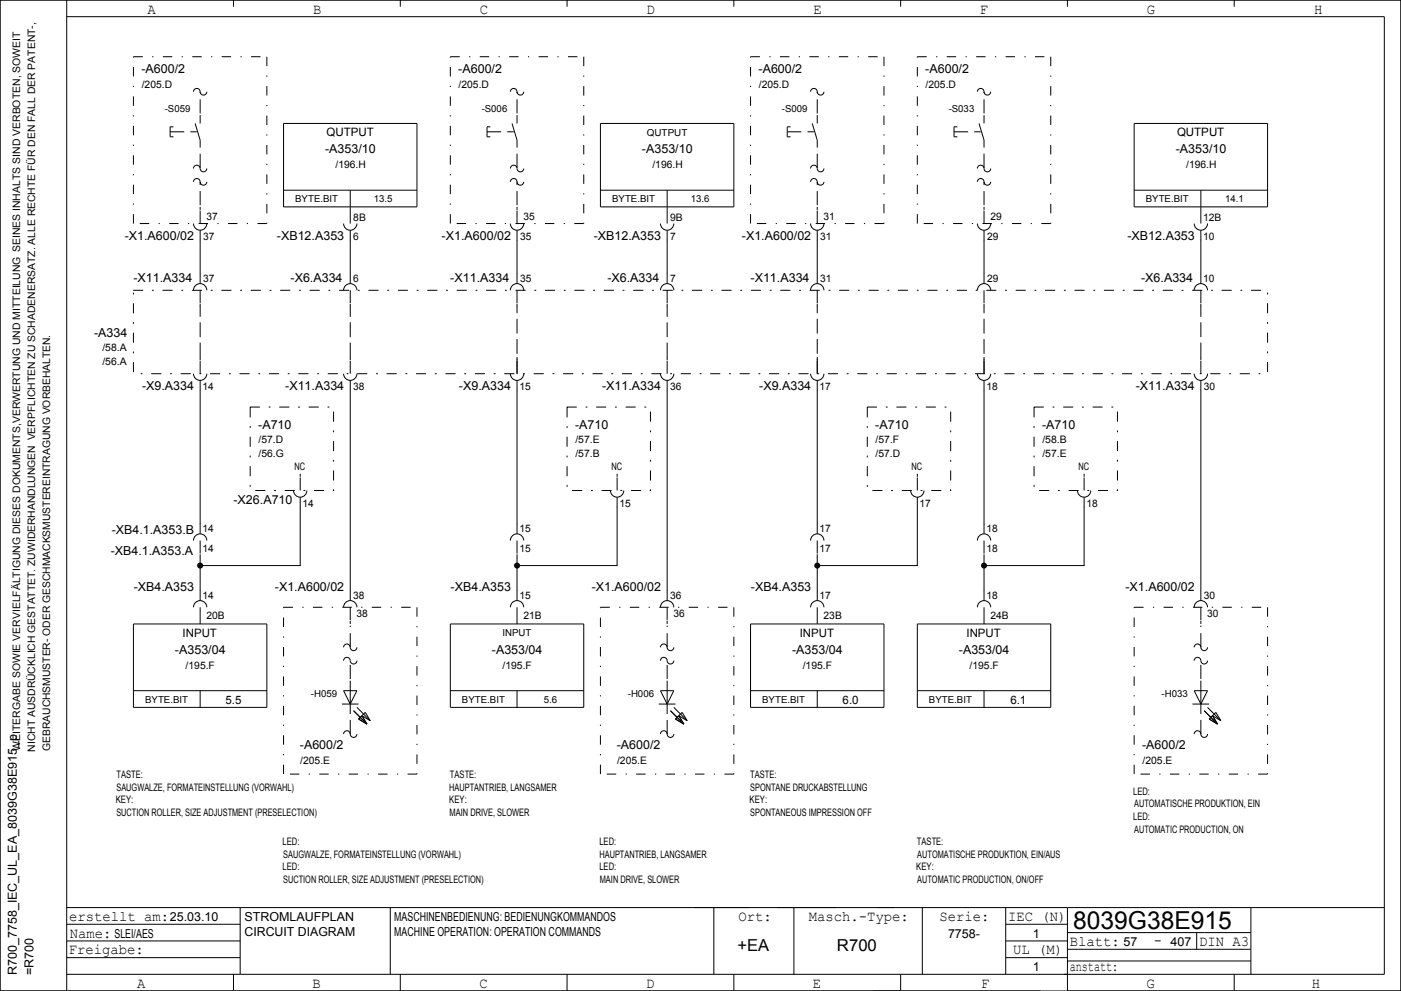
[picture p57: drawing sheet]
<svg xmlns="http://www.w3.org/2000/svg" width="420mm" height="297mm" viewBox="0 0 420 297" stroke-linecap="round" stroke-linejoin="round" font-family="sans-serif">
<defs><g id="words">
<text font-size="7.4" x="321.7" y="278.5">8039G38E915</text>
<g font-size="4.9">
<text x="221" y="285">+EA</text>
<text x="250.9" y="285">R700</text>
</g>
<g font-size="4.4">
<text x="44.3" y="4.2">A</text>
<text x="93.8" y="4.2">B</text>
<text x="143.9" y="4.2">C</text>
<text x="193.9" y="4.2">D</text>
<text x="243.8" y="4.2">E</text>
<text x="293.8" y="4.2">F</text>
<text x="343.8" y="4.2">G</text>
<text x="394" y="4.2">H</text>
<text x="20.7" y="276">erstellt am:</text>
<text x="221.4" y="276">Ort:</text>
<text x="242.5" y="276">Masch.­Type:</text>
<text x="281.6" y="276">Serie:</text>
<text x="302.2" y="276">IEC (N)</text>
<text x="20.9" y="281">Name:</text>
<text x="20.6" y="286">Freigabe:</text>
<text x="303.7" y="286">UL (M)</text>
<text x="320.7" y="283.5">Blatt:</text>
<text x="346" y="283.2">­</text>
<text x="359.5" y="283.5">DIN A3</text>
<text x="320.7" y="291">anstatt:</text>
<text x="41.1" y="296">A</text>
<text x="93.7" y="296">B</text>
<text x="143.7" y="296">C</text>
<text x="193.7" y="296">D</text>
<text x="243.7" y="296">E</text>
<text x="294.1" y="296">F</text>
<text x="343.7" y="296">G</text>
<text x="393.3" y="296">H</text>
</g>
<g font-size="3.7">
<text x="42.4" y="22">­A600/2</text>
<text x="137.4" y="22">­A600/2</text>
<text x="227.4" y="22">­A600/2</text>
<text x="277.4" y="22">­A600/2</text>
<text x="97.4" y="46">­A353/10</text>
<text x="192.5" y="46">­A353/10</text>
<text x="352.5" y="46">­A353/10</text>
<text x="37.4" y="72">­X1.A600/02</text>
<text x="83" y="72">­XB12.A353</text>
<text x="132.4" y="72">­X1.A600/02</text>
<text x="178" y="72">­XB12.A353</text>
<text x="222.4" y="72">­X1.A600/02</text>
<text x="338" y="72">­XB12.A353</text>
<text x="40" y="84.5">­X11.A334</text>
<text x="87.1" y="84.5">­X6.A334</text>
<text x="135" y="84.5">­X11.A334</text>
<text x="182.1" y="84.5">­X6.A334</text>
<text x="225" y="84.5">­X11.A334</text>
<text x="342.1" y="84.5">­X6.A334</text>
<text x="28.2" y="101">­A334</text>
<text x="42.6" y="117">­X9.A334</text>
<text x="85.5" y="117">­X11.A334</text>
<text x="137.6" y="117">­X9.A334</text>
<text x="180.5" y="117">­X11.A334</text>
<text x="227.6" y="117">­X9.A334</text>
<text x="340.5" y="117">­X11.A334</text>
<text x="77.4" y="128.5">­A710</text>
<text x="172.4" y="128.5">­A710</text>
<text x="262.4" y="128.5">­A710</text>
<text x="312.4" y="128.5">­A710</text>
<text x="70" y="151">­X26.A710</text>
<text x="33.5" y="160">­XB4.1.A353.B</text>
<text x="33.2" y="166.3">­XB4.1.A353.A</text>
<text x="40.1" y="177">­XB4.A353</text>
<text x="82.4" y="177">­X1.A600/02</text>
<text x="135.1" y="177">­XB4.A353</text>
<text x="177.4" y="177">­X1.A600/02</text>
<text x="225.1" y="177">­XB4.A353</text>
<text x="337.4" y="177">­X1.A600/02</text>
<text x="52.5" y="196">­A353/04</text>
<text x="147.5" y="196">­A353/04</text>
<text x="237.4" y="196">­A353/04</text>
<text x="287.5" y="196">­A353/04</text>
<text x="89.9" y="224.5">­A600/2</text>
<text x="184.9" y="224.5">­A600/2</text>
<text x="342.4" y="224.5">­A600/2</text>
<text x="50.9" y="276">25.03.10</text>
<text x="73.3" y="276">STROMLAUFPLAN</text>
<text x="118.2" y="276">MASCHINENBEDIENUNG: BEDIENUNGKOMMANDOS</text>
<text x="34.3" y="281">SLEI/AES</text>
<text x="73.3" y="280.5">CIRCUIT DIAGRAM</text>
<text x="118.2" y="280.5">MACHINE OPERATION: OPERATION COMMANDS</text>
<text x="284.2" y="281">7758­</text>
<text x="309.6" y="281">1</text>
<text x="336.8" y="283.5">57</text>
<text x="350.9" y="283.5">407</text>
<text x="5" y="292.3" transform="rotate(-90 5 292.3)">R700_7758_IEC_UL_EA_8039G38E915_p</text>
<text x="10" y="292.2" transform="rotate(-90 10 292.2)">=R700</text>
<text x="309.6" y="291">1</text>
</g>
<g font-size="3.5">
<text x="97.9" y="40.9">QUTPUT</text>
<text x="352.8" y="40.9">QUTPUT</text>
<text x="54.8" y="190.9">INPUT</text>
<text x="239.8" y="190.9">INPUT</text>
<text x="289.8" y="190.9">INPUT</text>
<text x="67.6" y="210.9">5.5</text>
<text x="252.6" y="210.9">6.0</text>
<text x="302.9" y="210.9">6.1</text>
</g>
<g font-size="3.1">
<text x="42.5" y="26.4">/205.D</text>
<text x="137.5" y="26.4">/205.D</text>
<text x="227.5" y="26.4">/205.D</text>
<text x="277.5" y="26.4">/205.D</text>
<text x="100.6" y="50.4">/196.H</text>
<text x="195.6" y="50.4">/196.H</text>
<text x="355.6" y="50.4">/196.H</text>
<text x="60.9" y="72">37</text>
<text x="61.9" y="66">37</text>
<text x="105.9" y="66.3">8B</text>
<text x="105.9" y="72">6</text>
<text x="155.9" y="72">35</text>
<text x="156.9" y="66">35</text>
<text x="200.9" y="66.3">9B</text>
<text x="200.9" y="72">7</text>
<text x="245.9" y="72">31</text>
<text x="246.9" y="66">31</text>
<text x="295.9" y="72">29</text>
<text x="296.9" y="66">29</text>
<text x="360.7" y="66.3">12B</text>
<text x="360.7" y="72">10</text>
<text x="60.9" y="84.5">37</text>
<text x="105.9" y="84.5">6</text>
<text x="155.9" y="84.5">35</text>
<text x="200.9" y="84.5">7</text>
<text x="245.9" y="84.5">31</text>
<text x="295.9" y="84.5">29</text>
<text x="360.7" y="84.5">10</text>
<text x="30.7" y="105.1">/58.A</text>
<text x="30.7" y="109.5">/56.A</text>
<text x="60.7" y="117">14</text>
<text x="105.9" y="117">38</text>
<text x="155.7" y="117">15</text>
<text x="200.9" y="117">36</text>
<text x="245.7" y="117">17</text>
<text x="295.7" y="117">18</text>
<text x="360.9" y="117">30</text>
<text x="77.5" y="132.6">/57.D</text>
<text x="77.5" y="137">/56.G</text>
<text x="172.5" y="132.6">/57.E</text>
<text x="172.5" y="137">/57.B</text>
<text x="262.5" y="132.6">/57.F</text>
<text x="262.5" y="137">/57.D</text>
<text x="312.5" y="132.6">/58.B</text>
<text x="312.5" y="137">/57.E</text>
<text x="88.3" y="140.8">NC</text>
<text x="183.3" y="140.8">NC</text>
<text x="273.3" y="140.8">NC</text>
<text x="323.3" y="140.8">NC</text>
<text x="90.7" y="152">14</text>
<text x="185.7" y="152">15</text>
<text x="275.7" y="152">17</text>
<text x="325.7" y="152">18</text>
<text x="60.7" y="159.5">14</text>
<text x="155.7" y="159.5">15</text>
<text x="245.7" y="159.5">17</text>
<text x="295.7" y="159.5">18</text>
<text x="60.7" y="165.5">14</text>
<text x="155.7" y="165.5">15</text>
<text x="245.7" y="165.5">17</text>
<text x="295.7" y="165.5">18</text>
<text x="60.7" y="179.5">14</text>
<text x="105.9" y="179.5">38</text>
<text x="155.7" y="179.5">15</text>
<text x="200.9" y="179.5">36</text>
<text x="245.7" y="179.5">17</text>
<text x="295.7" y="179.5">18</text>
<text x="360.9" y="179.5">30</text>
<text x="61.9" y="185.5">20B</text>
<text x="106.9" y="185">38</text>
<text x="156.9" y="185.5">21B</text>
<text x="201.9" y="185">36</text>
<text x="246.9" y="185.5">23B</text>
<text x="296.9" y="185.5">24B</text>
<text x="361.9" y="185">30</text>
<text x="55.6" y="200.4">/195.F</text>
<text x="150.7" y="200.4">/195.F</text>
<text x="240.6" y="200.4">/195.F</text>
<text x="290.7" y="200.4">/195.F</text>
<text x="6" y="225" transform="rotate(-90 6 225)">WEITERGABE SOWIE VERVIELFÄLTIGUNG DIESES DOKUMENTS,VERWERTUNG UND MITTEILUNG SEINES INHALTS SIND VERBOTEN, SOWEIT</text>
<text x="10.5" y="225.3" transform="rotate(-90 10.5 225.3)">NICHT AUSDRÜCKLICH GESTATTET. ZUWIDERHANDLUNGEN VERPFLICHTEN ZU SCHADENERSATZ. ALLE RECHTE FÜR DEN FALL DER PATENT­,</text>
<text x="15" y="225.1" transform="rotate(-90 15 225.1)">GEBRAUCHSMUSTER­ ODER GESCHMACKSMUSTEREINTRAGUNG VORBEHALTEN.</text>
<text x="34.9" y="233.2">TASTE:</text>
<text x="90" y="228.9">/205.E</text>
<text x="134.9" y="233.2">TASTE:</text>
<text x="185" y="228.9">/205.E</text>
<text x="224.9" y="233.2">TASTE:</text>
<text x="342.5" y="228.9">/205.E</text>
<text x="34.9" y="237">SAUGWALZE, FORMATEINSTELLUNG (VORWAHL)</text>
<text x="134.7" y="237">HAUPTANTRIEB, LANGSAMER</text>
<text x="224.9" y="237">SPONTANE DRUCKABSTELLUNG</text>
<text x="339.7" y="238.3">LED:</text>
<text x="34.7" y="240.8">KEY:</text>
<text x="34.9" y="244.5">SUCTION ROLLER, SIZE ADJUSTMENT (PRESELECTION)</text>
<text x="134.7" y="240.8">KEY:</text>
<text x="134.8" y="244.5">MAIN DRIVE, SLOWER</text>
<text x="224.7" y="240.8">KEY:</text>
<text x="224.9" y="244.5">SPONTANEOUS IMPRESSION OFF</text>
<text x="339.7" y="245.8">LED:</text>
<text x="340" y="242">AUTOMATISCHE PRODUKTION, EIN</text>
<text x="340" y="249.5">AUTOMATIC PRODUCTION, ON</text>
<text x="84.7" y="253.3">LED:</text>
<text x="84.9" y="257">SAUGWALZE, FORMATEINSTELLUNG (VORWAHL)</text>
<text x="179.7" y="253.3">LED:</text>
<text x="179.7" y="257">HAUPTANTRIEB, LANGSAMER</text>
<text x="274.9" y="253.3">TASTE:</text>
<text x="275" y="257">AUTOMATISCHE PRODUKTION, EIN/AUS</text>
<text x="84.7" y="260.8">LED:</text>
<text x="179.7" y="260.8">LED:</text>
<text x="274.7" y="260.8">KEY:</text>
<text x="84.9" y="264.5">SUCTION ROLLER, SIZE ADJUSTMENT (PRESELECTION)</text>
<text x="179.8" y="264.5">MAIN DRIVE, SLOWER</text>
<text x="275" y="264.5">AUTOMATIC PRODUCTION, ON/OFF</text>
</g>
<g font-size="2.9">
<text x="49.4" y="33.5">­S059</text>
<text x="144.4" y="33.5">­S006</text>
<text x="234.4" y="33.5">­S009</text>
<text x="284.4" y="33.5">­S033</text>
<text x="193.9" y="40.7">QUTPUT</text>
<text x="88.5" y="60.7">BYTE.BIT</text>
<text x="112.1" y="60.7">13.5</text>
<text x="183.5" y="60.7">BYTE.BIT</text>
<text x="207.1" y="60.7">13.6</text>
<text x="343.5" y="60.7">BYTE.BIT</text>
<text x="367.3" y="60.7">14.1</text>
<text x="150.6" y="190.7">INPUT</text>
<text x="93.2" y="209">­H059</text>
<text x="188.2" y="209">­H006</text>
<text x="348.2" y="209">­H033</text>
<text x="43.5" y="210.7">BYTE.BIT</text>
<text x="138.5" y="210.7">BYTE.BIT</text>
<text x="163" y="210.7">5.6</text>
<text x="228.5" y="210.7">BYTE.BIT</text>
<text x="278.5" y="210.7">BYTE.BIT</text>
</g>
</g></defs>
<path d="M40 87h340v25h-340zM75 122h25v25h-25zM170 122h25v25h-25zM260 122h25v25h-25zM310 122h25v25h-25z" fill="none" stroke="#000" stroke-width=".3" stroke-dasharray="2.8 2.8 .4 2.8"/>
<path d="M60 107v-15M105 107v-15M155 112v-20M200 107v-15M245 112v-20M295 112v-20M360 107v-15" fill="none" stroke="#000" stroke-width=".3" stroke-dasharray="4.2 1.8"/>
<g fill="none" stroke="#000" stroke-width=".3">
<path d="M0 0h420v297h-420zM20 0v297M20 5h395v287h-395M70 0v2M120 0v2M170 0v2M220 0v2M270 0v2M320 0v2M370 0v2M52 38h-1v3h1M58 27.5a1.07 1.07 0 0 1 1.3-1 1.07 1.07 0 0 1 .8 1.4 1 1 0 0 0 1.1 .6 1 1 0 0 0 .8-1"/>
<path d="M58.5 37l1.5 5M60 34.5v2.5M85 37h40v25h-40zM147 38h-1v3h1M153 27.5a1.07 1.07 0 0 1 1.3-1 1.07 1.07 0 0 1 .8 1.4 1 1 0 0 0 1.1 .6 1 1 0 0 0 .8-1M153.5 37l1.5 5M155 34.5v2.5M180 37h40v25h-40zM237 38h-1v3h1M243 27.5a1.07 1.07 0 0 1 1.3-1 1.07 1.07 0 0 1 .8 1.4 1 1 0 0 0 1.1 .6 1 1 0 0 0 .8-1M243.5 37l1.5 5M245 34.5v2.5"/>
<path d="M287 38h-1v3h1M293 27.5a1.07 1.07 0 0 1 1.3-1 1.07 1.07 0 0 1 .8 1.4 1 1 0 0 0 1.1 .6 1 1 0 0 0 .8-1M293.5 37l1.5 5M295 34.5v2.5M340 37h40v25h-40zM58 54.5a1.07 1.07 0 0 1 1.3-1 1.07 1.07 0 0 1 .8 1.4 1 1 0 0 0 1.1 .6 1 1 0 0 0 .8-1M58 50.5a1.07 1.07 0 0 1 1.3-1 1.07 1.07 0 0 1 .8 1.4 1 1 0 0 0 1.1 .6 1 1 0 0 0 .8-1M85 57h40M105 57v5M153 54.5a1.07 1.07 0 0 1 1.3-1 1.07 1.07 0 0 1 .8 1.4 1 1 0 0 0 1.1 .6 1 1 0 0 0 .8-1M153 50.5a1.07 1.07 0 0 1 1.3-1 1.07 1.07 0 0 1 .8 1.4 1 1 0 0 0 1.1 .6 1 1 0 0 0 .8-1M180 57h40"/>
<path d="M200 57v5M243 54.5a1.07 1.07 0 0 1 1.3-1 1.07 1.07 0 0 1 .8 1.4 1 1 0 0 0 1.1 .6 1 1 0 0 0 .8-1M243 50.5a1.07 1.07 0 0 1 1.3-1 1.07 1.07 0 0 1 .8 1.4 1 1 0 0 0 1.1 .6 1 1 0 0 0 .8-1M293 54.5a1.07 1.07 0 0 1 1.3-1 1.07 1.07 0 0 1 .8 1.4 1 1 0 0 0 1.1 .6 1 1 0 0 0 .8-1M293 50.5a1.07 1.07 0 0 1 1.3-1 1.07 1.07 0 0 1 .8 1.4 1 1 0 0 0 1.1 .6 1 1 0 0 0 .8-1M340 57h40M360 57v5M58 67a2 2 0 0 0 2 2 2 2 0 0 0 2-2M60 62v.9M60 63.1v3.9M60 69v16M103 67a2 2 0 0 0 2 2 2 2 0 0 0 2-2"/>
<path d="M105 62.1v4.9M105 69v16M153 67a2 2 0 0 0 2 2 2 2 0 0 0 2-2M155 62v.9M155 63.1v3.9M155 69v16M198 67a2 2 0 0 0 2 2 2 2 0 0 0 2-2M200 62.1v4.9M200 69v16M243 67a2 2 0 0 0 2 2 2 2 0 0 0 2-2M245 62v.9M245 63.1v3.9"/>
<path d="M245 69v16M293 67a2 2 0 0 0 2 2 2 2 0 0 0 2-2M295 62v.9M295 63.1v3.9M295 69v16M358 67a2 2 0 0 0 2 2 2 2 0 0 0 2-2M360 62.1v4.9M360 69v16M58 87a2 2 0 0 1 2-2 2 2 0 0 1 2 2M60 87v3.9M60 91.1v.9M103 87a2 2 0 0 1 2-2 2 2 0 0 1 2 2"/>
<path d="M105 87v3.9M105 91.1v.9M153 87a2 2 0 0 1 2-2 2 2 0 0 1 2 2M155 87v3.9M155 91.1v.9M198 87a2 2 0 0 1 2-2 2 2 0 0 1 2 2M200 87v3.9M200 91.1v.9M243 87a2 2 0 0 1 2-2 2 2 0 0 1 2 2M245 87v3.9M245 91.1v.9M293 87a2 2 0 0 1 2-2 2 2 0 0 1 2 2"/>
<path d="M295 87v3.9M295 91.1v.9M358 87a2 2 0 0 1 2-2 2 2 0 0 1 2 2M360 87v3.9M360 91.1v.9M58 112a2 2 0 0 0 2 2 2 2 0 0 0 2-2M60 107v.9M60 108.1v3.9M60 114v46M103 112a2 2 0 0 0 2 2 2 2 0 0 0 2-2M105 107v.9M105 108.1v3.9"/>
<path d="M105 114v66M153 112a2 2 0 0 0 2 2 2 2 0 0 0 2-2M155 107v.9M155 108.1v3.9M155 114v46M198 112a2 2 0 0 0 2 2 2 2 0 0 0 2-2M200 107v.9M200 108.1v3.9M200 114v66M243 112a2 2 0 0 0 2 2 2 2 0 0 0 2-2M245 107v.9M245 108.1v3.9"/>
<path d="M245 114v46M293 112a2 2 0 0 0 2 2 2 2 0 0 0 2-2M295 107v.9M295 108.1v3.9M295 114v46M358 112a2 2 0 0 0 2 2 2 2 0 0 0 2-2M360 107v.9M360 108.1v3.9M360 114v66M88 147a2 2 0 0 0 2 2 2 2 0 0 0 2-2M90 142v.9M90 143.1v3.9"/>
<path d="M90 149v20.5h-30M183 147a2 2 0 0 0 2 2 2 2 0 0 0 2-2M185 142v.9M185 143.1v3.9M185 149v20.5h-30M273 147a2 2 0 0 0 2 2 2 2 0 0 0 2-2M275 142v.9M275 143.1v3.9M275 149v20.5h-30M323 147a2 2 0 0 0 2 2 2 2 0 0 0 2-2M325 142v.9M325 143.1v3.9"/>
<path d="M325 149v20.5h-30M58 162a2 2 0 0 1 2-2 2 2 0 0 1 2 2M60 162v3.9M60 166.1v13.9M153 162a2 2 0 0 1 2-2 2 2 0 0 1 2 2M155 162v3.9M155 166.1v13.9M243 162a2 2 0 0 1 2-2 2 2 0 0 1 2 2M245 162v3.9M245 166.1v13.9M293 162a2 2 0 0 1 2-2 2 2 0 0 1 2 2M295 162v3.9"/>
<path d="M295 166.1v13.9M40 187h40v25h-40zM58 182a2 2 0 0 1 2-2 2 2 0 0 1 2 2M60 182v5M103 194a1.07 1.07 0 0 1 1.3-1 1.07 1.07 0 0 1 .8 1.4 1 1 0 0 0 1.1 .6 1 1 0 0 0 .8-1M103 198a1.07 1.07 0 0 1 1.3-1 1.07 1.07 0 0 1 .8 1.4 1 1 0 0 0 1.1 .6 1 1 0 0 0 .8-1M103 182a2 2 0 0 1 2-2 2 2 0 0 1 2 2M105 182v3.9M105 186.1v.9M135 187h40v25h-40zM153 182a2 2 0 0 1 2-2 2 2 0 0 1 2 2M155 182v5"/>
<path d="M198 194a1.07 1.07 0 0 1 1.3-1 1.07 1.07 0 0 1 .8 1.4 1 1 0 0 0 1.1 .6 1 1 0 0 0 .8-1M198 198a1.07 1.07 0 0 1 1.3-1 1.07 1.07 0 0 1 .8 1.4 1 1 0 0 0 1.1 .6 1 1 0 0 0 .8-1M198 182a2 2 0 0 1 2-2 2 2 0 0 1 2 2M200 182v3.9M200 186.1v.9M225 187h40v25h-40zM243 182a2 2 0 0 1 2-2 2 2 0 0 1 2 2M245 182v5M275 187h40v25h-40zM293 182a2 2 0 0 1 2-2 2 2 0 0 1 2 2M295 182v5M358 194a1.07 1.07 0 0 1 1.3-1 1.07 1.07 0 0 1 .8 1.4 1 1 0 0 0 1.1 .6 1 1 0 0 0 .8-1"/>
<path d="M358 198a1.07 1.07 0 0 1 1.3-1 1.07 1.07 0 0 1 .8 1.4 1 1 0 0 0 1.1 .6 1 1 0 0 0 .8-1M358 182a2 2 0 0 1 2-2 2 2 0 0 1 2 2M360 182v3.9M360 186.1v.9M40 207h40M60 207v5M102.5 211h5M103 207h4l-2 4zM105 204v10M106 213l4 4M107 212l4 4M111 216l-1.5-2.5-2 2 2.5 1.5"/>
<path d="M111 216l-2.5-1.5 1.5 2.5M135 207h40M155 207v5M197.5 211h5M198 207h4l-2 4zM200 204v10M201 213l4 4M202 212l4 4M206 216l-1.5-2.5-2 2 2.5 1.5M206 216l-2.5-1.5 1.5 2.5M225 207h40M245 207v5"/>
<path d="M275 207h40M295 207v5M357.5 211h5M358 207h4l-2 4zM360 204v10M361 213l4 4M362 212l4 4M366 216l-1.5-2.5-2 2 2.5 1.5M366 216l-2.5-1.5 1.5 2.5M103 220a1.07 1.07 0 0 1 1.3-1 1.07 1.07 0 0 1 .8 1.4 1 1 0 0 0 1.1 .6 1 1 0 0 0 .8-1M198 220a1.07 1.07 0 0 1 1.3-1 1.07 1.07 0 0 1 .8 1.4 1 1 0 0 0 1.1 .6 1 1 0 0 0 .8-1M358 220a1.07 1.07 0 0 1 1.3-1 1.07 1.07 0 0 1 .8 1.4 1 1 0 0 0 1.1 .6 1 1 0 0 0 .8-1"/>
<path d="M20 277h52M20 272h395M72 272v20M117 272v20M214 272v20M238 272v20M276.5 272v20M301.5 272v20M301.5 277h18.5M320 272v25h100v-297h-420v297h312M320 279.5h55M358.7 279.5v5"/>
<path d="M375 272v20M20 287h52M20 282h52M70 292v5M120 292v5M170 292v5M220 292v5M270 292v5M301.5 287h18.5M301.5 282h18.5M320 284.5h55M320 288h55"/>
<path d="M370 292v5"/>
</g>
<g fill="none" stroke="#000" stroke-width=".3" stroke-dasharray="4.2 1.8" stroke-linecap="butt">
<path d="M51 39.5h8M60 34v-6.5M146 39.5h8M155 34v-6.5M236 39.5h8M245 34v-6.5M286 39.5h8M295 34v-6.5M60 50.3v-8.3M155 50.3v-8.3M245 50.3v-8.3M295 50.3v-8.3"/>
<path d="M60 61.5v-7M155 61.5v-7M245 61.5v-7M295 61.5v-7M105 194v-6.5M200 194v-6.5M360 194v-6.5M105 203.5v-5.5M200 203.5v-5.5M360 203.5v-5.5M105 220v-5.5M200 220v-5.5"/>
<path d="M360 220v-5.5"/>
</g>
<g fill="none" stroke="#000" stroke-width=".3" stroke-dasharray="2.8 2.8 .4 2.8" stroke-linecap="butt">
<path d="M40 17h40M80 17v50M135 17h40M175 17v50M225 17h40M265 17v50M275 17h40M315 17v50M40 67v-50M80 67h-40M135 67v-50M175 67h-40"/>
<path d="M225 67v-50M265 67h-40M275 67v-50M315 67h-40M85 182h40M125 182v50M180 182h40M220 182v50M340 182h40M380 182v50M85 232v-50M125 232h-40"/>
<path d="M180 232v-50M220 232h-40M340 232v-50M380 232h-40"/>
</g>
<g fill="#000">
<circle cx="60" cy="169.5" r=".9"/>
<circle cx="155" cy="169.5" r=".9"/>
<circle cx="245" cy="169.5" r=".9"/>
<circle cx="295" cy="169.5" r=".9"/>
</g>
<use href="#words"/>
</svg>
